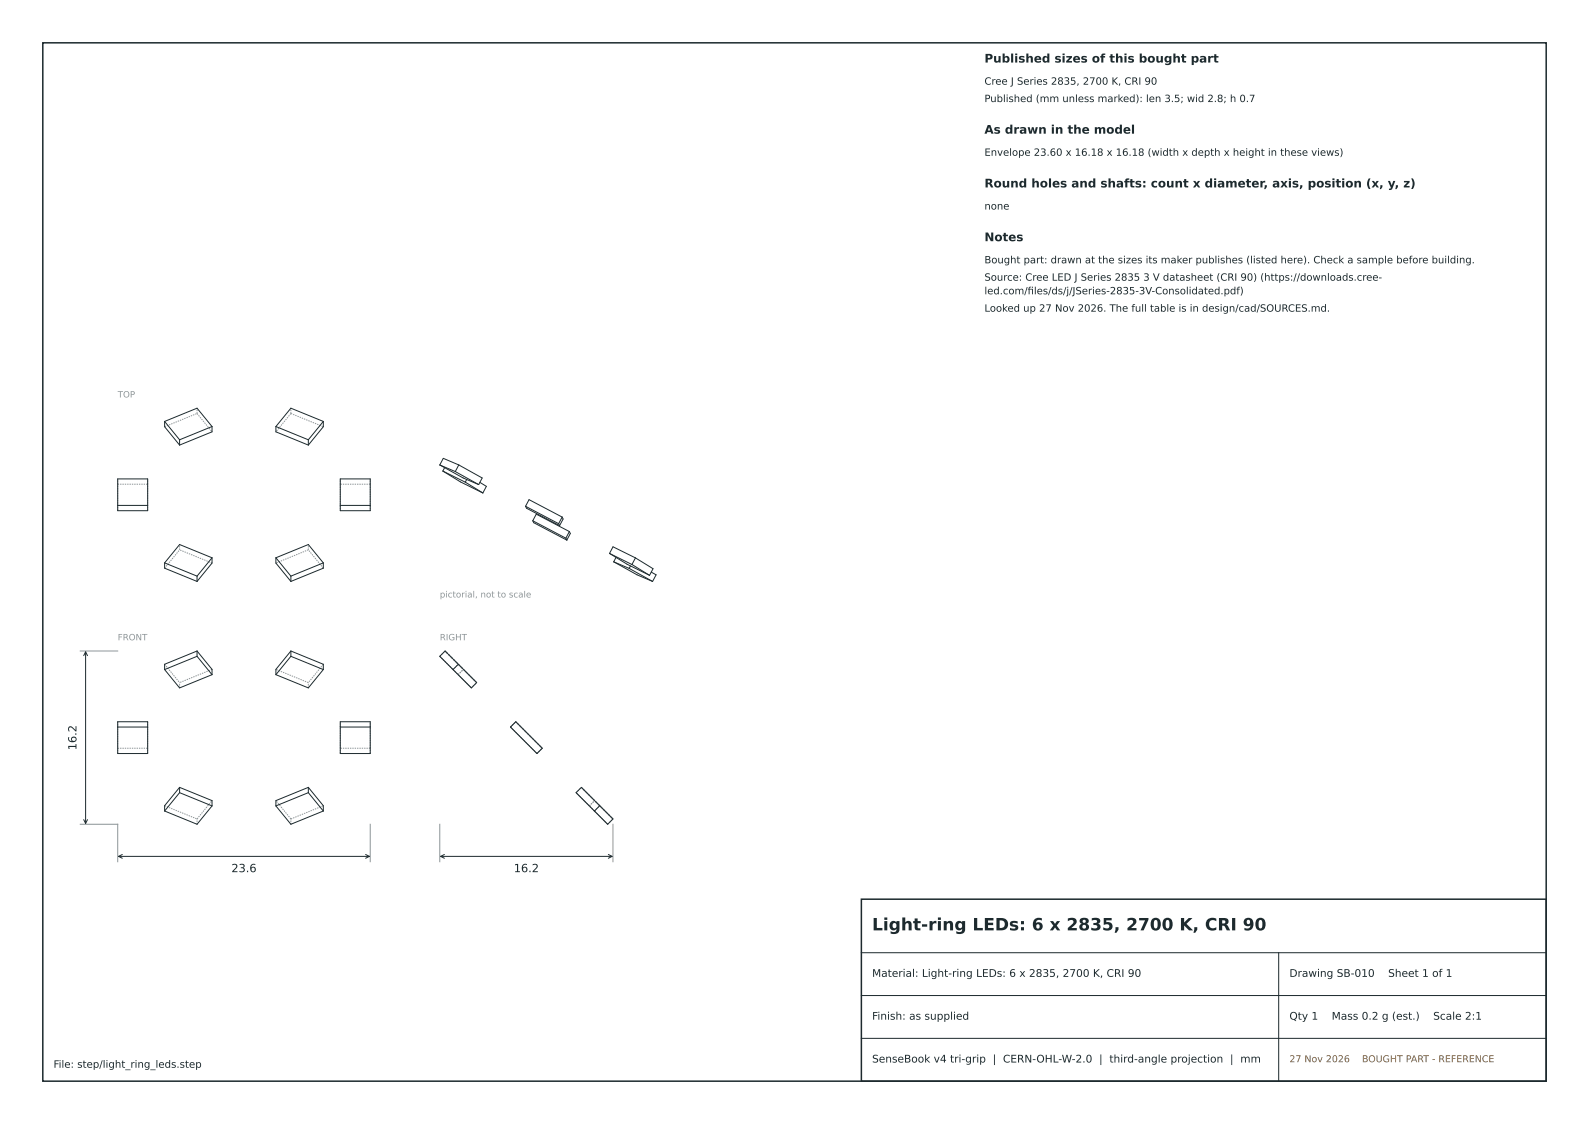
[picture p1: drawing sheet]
<svg xmlns="http://www.w3.org/2000/svg" width="297mm" height="210mm" viewBox="0 0 297 210" stroke-linecap="round" stroke-linejoin="round" font-family="sans-serif">
<defs><g id="words">
<text font-size="3.2" fill="#1d2a2e" x="163" y="173.8">Light-ring LEDs: 6 x 2835, 2700 K, CRI 90</text>
<g font-size="2.2" fill="#1d2a2e">
<text x="184" y="11.7">Published sizes of this bought part</text>
<text x="184" y="25">As drawn in the model</text>
<text x="184" y="35">Round holes and shafts: count x diameter, axis, position (x, y, z)</text>
<text x="184" y="45.1">Notes</text>
</g>
<g font-size="2.1" fill="#1d2a2e">
<text x="14.3" y="140.2" transform="rotate(-90 14.3 140.2)">16.2</text>
<text x="43.2" y="162.9">23.6</text>
<text x="96" y="162.9">16.2</text>
</g>
<g font-size="2" fill="#1d2a2e">
<text x="163" y="182.5">Material: Light-ring LEDs: 6 x 2835, 2700 K, CRI 90</text>
<text x="241" y="182.5">Drawing SB-010</text>
<text x="259.5" y="182.5">Sheet 1 of 1</text>
<text x="163" y="190.5">Finish: as supplied</text>
<text x="241" y="190.5">Qty 1</text>
<text x="248.9" y="190.5">Mass 0.2 g (est.)</text>
<text x="267.9" y="190.5">Scale 2:1</text>
<text x="163" y="198.5">SenseBook v4 tri-grip | CERN-OHL-W-2.0 | third-angle projection | mm</text>
</g>
<g font-size="1.9" fill="#1d2a2e">
<text x="184" y="15.8">Cree J Series 2835, 2700 K, CRI 90</text>
<text x="184" y="19.1">Published (mm unless marked): len 3.5; wid 2.8; h 0.7</text>
<text x="184" y="29.1">Envelope 23.60 x 16.18 x 16.18 (width x depth x height in these views)</text>
<text x="184" y="39.2">none</text>
<text x="184" y="49.2">Bought part: drawn at the sizes its maker publishes (listed here). Check a sample before building.</text>
<text x="184" y="52.4">Source: Cree LED J Series 2835 3 V datasheet (CRI 90) (https://downloads.cree-</text>
<text x="184" y="55">led.com/fles/ds/j/JSeries-2835-3V-Consolidated.pdf)</text>
<text x="184" y="58.2">Looked up 27 Nov 2026. The full table is in design/cad/SOURCES.md.</text>
<text x="192.1" y="55">i</text>
<text x="10" y="199.5">File: step/light_ring_leds.step</text>
</g>
<g font-size="1.8" fill="#b0600f">
<text x="241" y="198.5">27 Nov 2026</text>
<text x="254.6" y="198.5">BOUGHT PART - REFERENCE</text>
</g>
<g font-size="1.6" fill="#8a979b">
<text x="22" y="74.3">TOP</text>
<text x="82.2" y="111.6">pictorial, not to scale</text>
<text x="22" y="119.6">FRONT</text>
<text x="82.2" y="119.6">RIGHT</text>
</g>
</g></defs>
<path d="M8 8h281v194h-281zM161 168h128v34h-128z" fill="none" stroke="#1d2a2e" stroke-width=".28"/>
<g fill="none" stroke="#8a979b" stroke-width=".19" stroke-dasharray=".3 .2" stroke-linecap="butt">
<path d="M30.8 79.7l6-2.4M36.8 77.3v-1M36.8 77.3l2.8 3.4M54.4 77.3v-1M54.4 77.3l-2.8 3.4M54.4 77.3l6 2.4M22 90.5v-1M22 90.5h5.6M22 95.4v-4.9M27.6 90.5v-1M27.6 95.4v-4.9M63.6 90.5v-1"/>
<path d="M63.6 90.5v4.9M69.2 90.5v-1M69.2 90.5h-5.6M69.2 90.5v4.9M30.8 106.2l2.8-3.5M33.6 102.7v-1M39.6 105.2l-6-2.5M57.6 102.7v-1M57.6 102.7l-6 2.5M60.4 106.2l-2.8-3.5M22 139.8h5.6M22 134.8v5"/>
<path d="M27.6 134.8v5M30.8 124.1l2.8 3.4M33.6 128.5v-1M39.6 125.1l-6 2.4M57.6 128.5v-1M57.6 127.5l-6-2.4M60.4 124.1l-2.8 3.4M63.6 139.8v-5M69.2 139.8h-5.6M69.2 139.8v-5M82.2 122.6l3.4 3.5M82.2 122.6l1-1"/>
<path d="M82.2 122.6l2.5 2.5M83.2 121.6l3.4 3.5M83.2 121.6l2.5 2.5M84.7 125.1l1-1M84.7 125.1l3.4 3.4M85.6 126.1l1-1M85.6 126.1l2.5 2.4M85.7 124.1l3.4 3.4M86.6 125.1l2.5 2.4M88.1 128.5l-2.5-2.4M88.1 128.5l1-1M89.1 127.5l-2.5-2.4"/>
<path d="M95.4 135.8l1-1M95.4 135.8l5 5M96.4 134.8l5 5M101.4 139.8l-5-5M22 140.8v-1M27.6 140.8v-1M30.8 150.5l6 2.5M36.8 154v-1M36.8 153l2.8-3.4M54.4 154v-1M54.4 153l-2.8-3.4M54.4 153l6-2.5"/>
<path d="M63.6 140.8v-1M69.2 140.8v-1M100.4 140.8l1-1M100.4 140.8l-5-5M107.7 148.1l1-1M107.7 148.1l2.4 2.5M108.7 147.1l2.4 2.5M110.1 150.6l1-1M110.1 150.6l-2.4-2.5M111.1 151.5l1-1M111.1 151.5l-3.4-3.4M111.1 151.5l2.5 2.5"/>
<path d="M111.1 149.6l-2.4-2.5M112.1 150.5l-3.4-3.4M112.1 150.5l2.5 2.5M113.6 154l1-1M113.6 154l-3.5-3.4M114.6 153l-3.5-3.4"/>
</g>
<g fill="none" stroke="#1d2a2e" stroke-width=".19">
<path d="M30.8 78.7v1l2.8 3.5M30.8 78.7l2.8 3.5M30.8 78.7l6-2.4 2.8 3.4M39.6 79.7v1l-6 2.5M39.6 79.7l-6 2.5M51.6 79.7v1l6 2.5M51.6 79.7l6 2.5M60.4 78.7v1l-2.8 3.5M60.4 78.7l-2.8 3.5M60.4 78.7l-6-2.4-2.8 3.4M22 89.5h5.6v5.9h-5.6zM22 94.4h5.6"/>
<path d="M33.6 82.2v1M57.6 82.2v1M63.6 89.5h5.6v5.9h-5.6zM63.6 94.4h5.6M82.2 86.9l4.4 2.4 2.9 1.2M82.2 86.9l2.9 1.2M82.8 88l4.2 2.1M82.8 88l3.3 2 4.2 2.1M83.1 87.4l-.3 .6M85.1 88.1l4.4 2.4M85.7 86.9l-.6 1.2M85.7 86.9l4.4 2.4-.6 1.2"/>
<path d="M85.7 86.9l-2.8-1.3-.7 1.3M87 90.1l3.3 2M87.2 89.6l-.2 .5M89.7 90.1l1.2 .8-.6 1.2M98.2 94.6l.7-1.2 6.2 3.2M98.2 94.6l.2 .4 6.2 3.2M98.2 94.6l6.2 3.2M99.6 97.3l.2 .4 6.1 3.2M99.6 97.3l.6-1.2 6.2 3.2M99.6 97.3l6.2 3.2M104.4 97.8l.2 .4M105.1 96.6l-.7 1.2"/>
<path d="M105.1 96.6l.2 .4-.7 1.2M106.4 99.3l.2 .4-.7 1.2M106.4 99.3l-.6 1.2M30.8 105.2v1l6 2.4M30.8 105.2l6 2.4M36.8 107.6v1M39.6 104.2v1l-2.8 3.4M39.6 104.2l-2.8 3.4M39.6 104.2l-6-2.5-2.8 3.5M51.6 104.2v1l2.8 3.4M51.6 104.2l6-2.5 2.8 3.5M51.6 104.2l2.8 3.4"/>
<path d="M54.4 107.6v1M60.4 105.2v1l-6 2.4M60.4 105.2l-6 2.4M105.8 100.5l.1 .4M113.9 103.4l3.3 2 4.2 2.1M113.9 103.4l.7-1.2 4.2 2M113.9 103.4l4.2 2.1M114.7 105l4.4 2.4 2.9 1.2M114.7 105l2.9 1.2M115.1 104.1l-.4 .9M117.6 106.2l4.4 2.4M117.8 105.7l-.2 .5"/>
<path d="M118.1 105.5l3.3 2M118.8 104.2l3.3 2.1-.7 1.2M118.8 104.2l-.7 1.3M121.7 106.9l.9 .5-.6 1.2M15.6 122.5l.4-.7 .4 .7M16 121.8v32M22 134.8h5.6v6h-5.6zM22 135.8h5.6M30.8 125.1l2.8 3.4 6-2.4M36.8 121.6v1M36.8 121.6l2.8 3.5v1M36.8 122.6l2.8 3.5"/>
<path d="M36.8 121.6l-6 2.5v1M36.8 122.6l-6 2.5M54.4 121.6l6 2.5v1M54.4 121.6v1M54.4 121.6l-2.8 3.5v1M54.4 122.6l-2.8 3.5M54.4 122.6l6 2.5M60.4 125.1l-2.8 3.4-6-2.4M63.6 134.8h5.6v6h-5.6zM63.6 135.8h5.6M83.2 121.6l5.9 5.9-1 1-5.9-5.9zM85.7 124.1l-1 1"/>
<path d="M96.4 134.8l5 5-1 1-5-5zM15.6 153.1l.4 .7 .4-.7M22.2 160h46.8M22.9 159.6l-.7 .4 .7 .4M33.6 148.1l-2.8 3.4M33.6 147.1l6 2.5v1M33.6 147.1l-2.8 3.4v1M33.6 147.1v1M33.6 148.1l6 2.5M39.6 150.6l-2.8 3.4-6-2.5M51.6 150.6l2.8 3.4 6-2.5M57.6 147.1l2.8 3.4v1"/>
<path d="M57.6 147.1l-6 2.5v1M57.6 147.1v1M57.6 148.1l2.8 3.4M57.6 148.1l-6 2.5M68.3 159.6l.7 .4-.7 .4M82.4 160h32M83.1 159.6l-.7 .4 .7 .4M107.7 148.1l1-1 5.9 5.9-1 1zM112.1 150.5l-1 1M113.7 159.6l.7 .4-.7 .4M161 178h128M239 178v24"/>
<path d="M161 194h128M161 186h128"/>
</g>
<path d="M15 121.6h7M15 154h7v7M69.2 154v7M82.2 154v7M114.6 154v7" fill="none" stroke="#8a979b" stroke-width=".19"/>
<use href="#words"/>
</svg>
